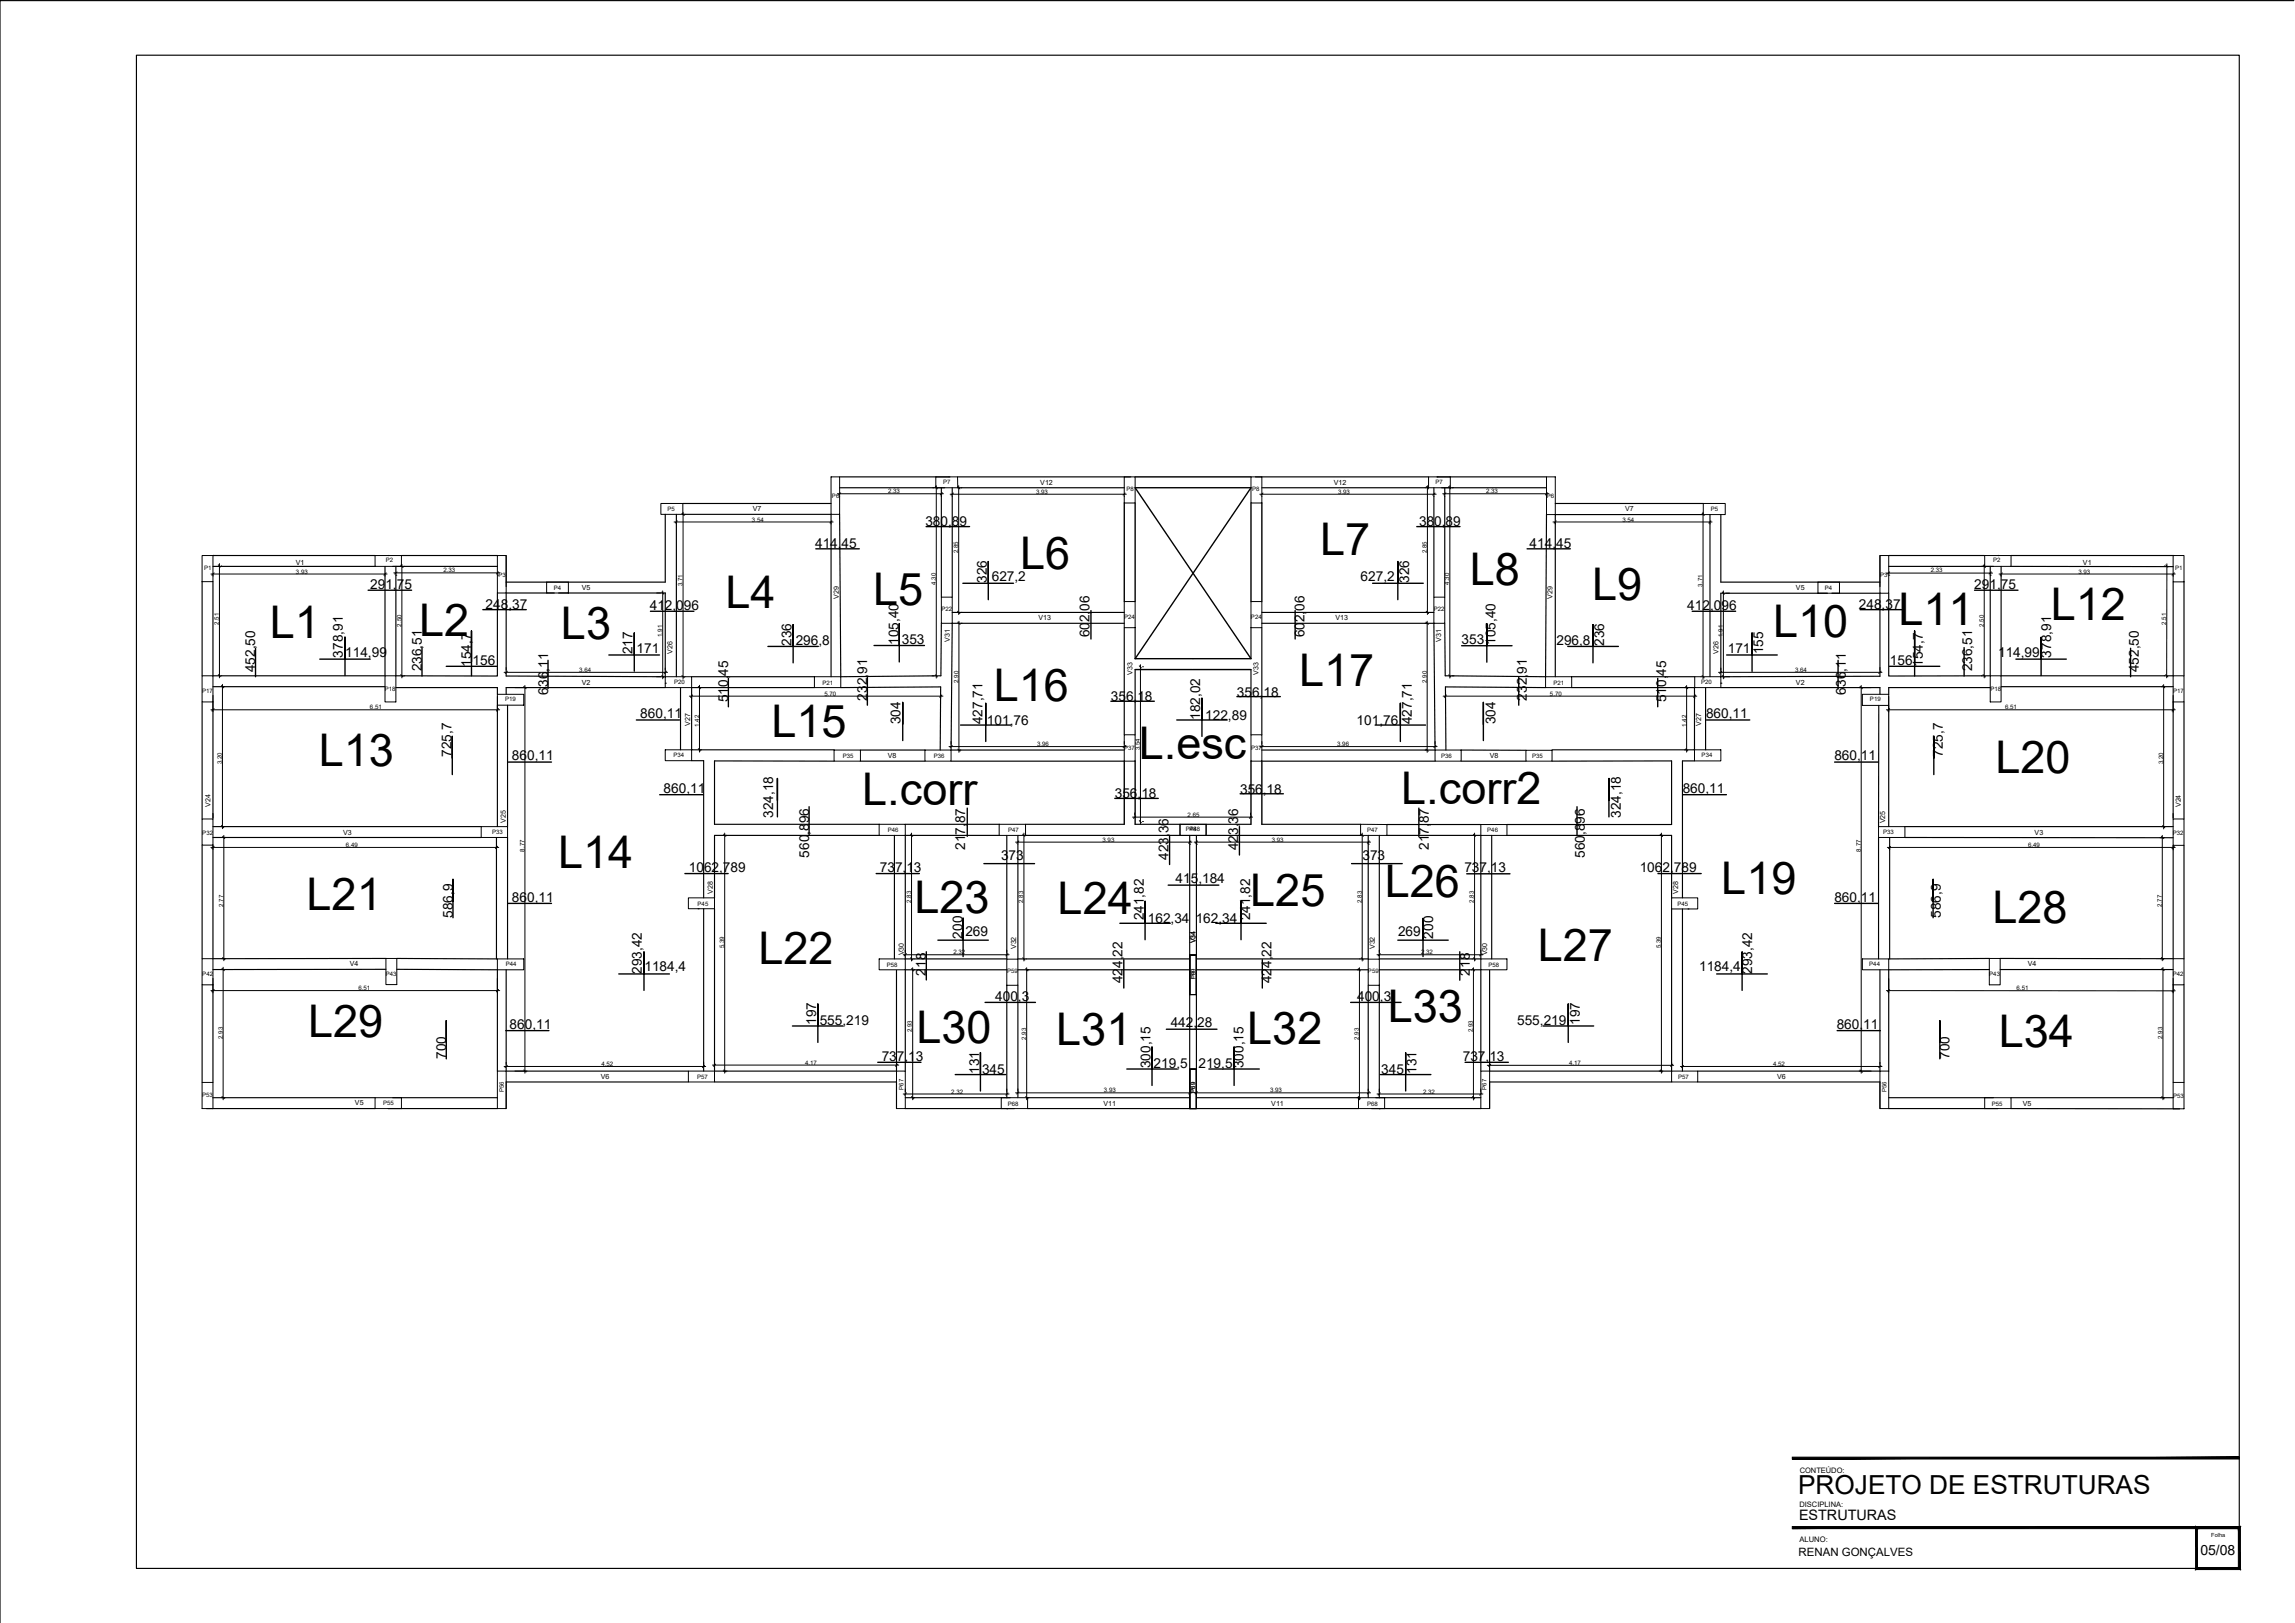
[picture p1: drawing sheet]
<svg xmlns="http://www.w3.org/2000/svg" width="420mm" height="297mm" viewBox="0 0 420 297" stroke-linecap="round" stroke-linejoin="round" font-family="sans-serif">
<defs><g id="words">
<g font-size="8.2">
<text x="241.7" y="101.5">L7</text>
<text x="186.8" y="104.2">L6</text>
<text x="269.1" y="107.1">L8</text>
<text x="132.8" y="111.2">L4</text>
<text x="159.9" y="110.7">L5</text>
<text x="291.5" y="109.9">L9</text>
<text x="375.5" y="113.5">L12</text>
<text x="49.4" y="116.7">L1</text>
<text x="76.8" y="116.4">L2</text>
<text x="102.7" y="116.9">L3</text>
<text x="324.6" y="116.5">L10</text>
<text x="347.6" y="114.3">L11</text>
<text x="237.8" y="125.5">L17</text>
<text x="181.9" y="128.4">L16</text>
<text x="141.2" y="134.9">L15</text>
<text x="58.4" y="140.3">L13</text>
<text x="208.5" y="138.9">L.esc</text>
<text x="365.3" y="141.5">L20</text>
<text x="157.9" y="147.4">L.corr</text>
<text x="256.5" y="147.1">L.corr2</text>
<text x="102.2" y="158.9">L14</text>
<text x="56.1" y="166.6">L21</text>
<text x="167.4" y="167.1">L23</text>
<text x="193.6" y="167.2">L24</text>
<text x="228.9" y="165.8">L25</text>
<text x="253.5" y="164.2">L26</text>
<text x="315.1" y="163.6">L19</text>
<text x="364.8" y="169">L28</text>
<text x="138.9" y="176.4">L22</text>
<text x="281.5" y="175.9">L27</text>
<text x="56.4" y="189.8">L29</text>
<text x="167.8" y="190.9">L30</text>
<text x="193.4" y="191.2">L31</text>
<text x="228.3" y="191">L32</text>
<text x="254.1" y="187.1">L33</text>
<text x="365.9" y="191.5">L34</text>
</g>
<text font-size="4.8" x="329.2" y="273.5">PROJETO DE ESTRUTURAS</text>
<g font-size="2.6">
<text x="329.4" y="278.2">ESTRUTURAS</text>
<text x="402.8" y="284.6">05/08</text>
</g>
<g font-size="2.5">
<text x="149.2" y="100.3">414,45</text>
<text x="169.4" y="96.2">380,89</text>
<text x="259.8" y="96.2">380,89</text>
<text x="280" y="100.3">414,45</text>
<text x="67.8" y="107.9">291,75</text>
<text x="180.6" y="106.7" transform="rotate(-90 180.6 106.7)">326</text>
<text x="181.6" y="106.3">627,2</text>
<text x="249.1" y="106.3">627,2</text>
<text x="258" y="106.7" transform="rotate(-90 258 106.7)">326</text>
<text x="361.4" y="107.9">291,75</text>
<text x="88.9" y="111.5">248,37</text>
<text x="119" y="111.7">412,096</text>
<text x="308.9" y="111.7">412,096</text>
<text x="340.3" y="111.5">248,37</text>
<text x="115.8" y="119.7" transform="rotate(-90 115.8 119.7)">217</text>
<text x="116.5" y="119.6">171</text>
<text x="144.9" y="118.2" transform="rotate(-90 144.9 118.2)">236</text>
<text x="145.7" y="118.1">296,8</text>
<text x="164.5" y="118.1" transform="rotate(-90 164.5 118.1)">105,40</text>
<text x="165.1" y="117.9">353</text>
<text x="199.5" y="116.7" transform="rotate(-90 199.5 116.7)">602,06</text>
<text x="238.8" y="116.7" transform="rotate(-90 238.8 116.7)">602,06</text>
<text x="267.6" y="117.9">353</text>
<text x="273.8" y="118.1" transform="rotate(-90 273.8 118.1)">105,40</text>
<text x="284.9" y="118.1">296,8</text>
<text x="293.7" y="118.2" transform="rotate(-90 293.7 118.2)">236</text>
<text x="316.3" y="119.6">171</text>
<text x="322.8" y="119.7" transform="rotate(-90 322.8 119.7)">155</text>
<text x="46.7" y="123" transform="rotate(-90 46.7 123)">452,50</text>
<text x="62.8" y="120.3" transform="rotate(-90 62.8 120.3)">378,91</text>
<text x="63.2" y="120.3">114,99</text>
<text x="77.2" y="122.9" transform="rotate(-90 77.2 122.9)">236,51</text>
<text x="86.3" y="122.1" transform="rotate(-90 86.3 122.1)">154,7</text>
<text x="86.5" y="121.7">156</text>
<text x="346" y="121.7">156</text>
<text x="352" y="122.1" transform="rotate(-90 352 122.1)">154,7</text>
<text x="361.1" y="122.9" transform="rotate(-90 361.1 122.9)">236,51</text>
<text x="365.8" y="120.3">114,99</text>
<text x="375.5" y="120.3" transform="rotate(-90 375.5 120.3)">378,91</text>
<text x="391.5" y="123" transform="rotate(-90 391.5 123)">452,50</text>
<text x="100.4" y="127.1" transform="rotate(-90 100.4 127.1)">636,11</text>
<text x="117.2" y="131.4">860,11</text>
<text x="133.3" y="128.5" transform="rotate(-90 133.3 128.5)">510,45</text>
<text x="158.7" y="128.2" transform="rotate(-90 158.7 128.2)">232,91</text>
<text x="203.4" y="128.3">356,18</text>
<text x="219.7" y="131.8" transform="rotate(-90 219.7 131.8)">182,02</text>
<text x="220.6" y="131.7">122,89</text>
<text x="226.4" y="127.5">356,18</text>
<text x="279.5" y="128.2" transform="rotate(-90 279.5 128.2)">232,91</text>
<text x="305" y="128.5" transform="rotate(-90 305 128.5)">510,45</text>
<text x="312.3" y="131.4">860,11</text>
<text x="337.9" y="127.1" transform="rotate(-90 337.9 127.1)">636,11</text>
<text x="164.8" y="132.6" transform="rotate(-90 164.8 132.6)">304</text>
<text x="179.9" y="132.5" transform="rotate(-90 179.9 132.5)">427,71</text>
<text x="180.7" y="132.6">101,76</text>
<text x="248.4" y="132.6">101,76</text>
<text x="258.4" y="132.5" transform="rotate(-90 258.4 132.5)">427,71</text>
<text x="273.8" y="132.6" transform="rotate(-90 273.8 132.6)">304</text>
<text x="82.6" y="138.5" transform="rotate(-90 82.6 138.5)">725,7</text>
<text x="93.7" y="139.1">860,11</text>
<text x="335.8" y="139.1">860,11</text>
<text x="355.7" y="138.5" transform="rotate(-90 355.7 138.5)">725,7</text>
<text x="121.5" y="145.1">860,11</text>
<text x="141.6" y="149.7" transform="rotate(-90 141.6 149.7)">324,18</text>
<text x="204.1" y="146.1">356,18</text>
<text x="227" y="145.3">356,18</text>
<text x="296.7" y="149.7" transform="rotate(-90 296.7 149.7)">324,18</text>
<text x="308.1" y="145.1">860,11</text>
<text x="176.7" y="155.6" transform="rotate(-90 176.7 155.6)">217,87</text>
<text x="226.7" y="155.6" transform="rotate(-90 226.7 155.6)">423,36</text>
<text x="261.6" y="155.6" transform="rotate(-90 261.6 155.6)">217,87</text>
<text x="126.1" y="159.5">1062,789</text>
<text x="148.2" y="157" transform="rotate(-90 148.2 157)">560,896</text>
<text x="161.1" y="159.6">737,13</text>
<text x="183.3" y="157.5">373</text>
<text x="213.9" y="157.3" transform="rotate(-90 213.9 157.3)">423,36</text>
<text x="215.2" y="161.5">415,184</text>
<text x="249.4" y="157.5">373</text>
<text x="268.1" y="159.6">737,13</text>
<text x="290.2" y="157" transform="rotate(-90 290.2 157)">560,896</text>
<text x="300.2" y="159.5">1062,789</text>
<text x="82.9" y="168" transform="rotate(-90 82.9 168)">586,9</text>
<text x="93.7" y="165">860,11</text>
<text x="335.8" y="165">860,11</text>
<text x="355.3" y="168" transform="rotate(-90 355.3 168)">586,9</text>
<text x="176.2" y="171.8" transform="rotate(-90 176.2 171.8)">200</text>
<text x="176.7" y="171.4">269</text>
<text x="209.4" y="168.4" transform="rotate(-90 209.4 168.4)">241,82</text>
<text x="210.1" y="168.9">162,34</text>
<text x="218.9" y="168.9">162,34</text>
<text x="228.9" y="168.4" transform="rotate(-90 228.9 168.4)">241,82</text>
<text x="255.9" y="171.4">269</text>
<text x="262.4" y="171.8" transform="rotate(-90 262.4 171.8)">200</text>
<text x="117.5" y="178.2" transform="rotate(-90 117.5 178.2)">293,42</text>
<text x="118" y="177.7">1184,4</text>
<text x="169.5" y="178.5" transform="rotate(-90 169.5 178.5)">218</text>
<text x="205.5" y="179.9" transform="rotate(-90 205.5 179.9)">424,22</text>
<text x="232.8" y="179.9" transform="rotate(-90 232.8 179.9)">424,22</text>
<text x="269.1" y="178.5" transform="rotate(-90 269.1 178.5)">218</text>
<text x="311.1" y="177.7">1184,4</text>
<text x="320.8" y="178.2" transform="rotate(-90 320.8 178.2)">293,42</text>
<text x="182.2" y="183.2">400,3</text>
<text x="248.5" y="183.2">400,3</text>
<text x="93.3" y="188.3">860,11</text>
<text x="149.4" y="187.6" transform="rotate(-90 149.4 187.6)">197</text>
<text x="150.1" y="187.6">555,219</text>
<text x="214.3" y="187.9">442,28</text>
<text x="277.7" y="187.6">555,219</text>
<text x="289.2" y="187.6" transform="rotate(-90 289.2 187.6)">197</text>
<text x="336.3" y="188.3">860,11</text>
<text x="81.7" y="193.8" transform="rotate(-90 81.7 193.8)">700</text>
<text x="161.4" y="194.1">737,13</text>
<text x="179.2" y="196.5" transform="rotate(-90 179.2 196.5)">131</text>
<text x="179.8" y="196.5">345</text>
<text x="210.6" y="195.5" transform="rotate(-90 210.6 195.5)">300,15</text>
<text x="211.2" y="195.4">219,5</text>
<text x="219.4" y="195.4">219,5</text>
<text x="227.7" y="195.5" transform="rotate(-90 227.7 195.5)">300,15</text>
<text x="252.9" y="196.5">345</text>
<text x="259.3" y="196.5" transform="rotate(-90 259.3 196.5)">131</text>
<text x="267.8" y="194.1">737,13</text>
<text x="356.9" y="193.8" transform="rotate(-90 356.9 193.8)">700</text>
</g>
<text font-size="2.1" x="329.3" y="284.8">RENAN GONÇALVES</text>
<g font-size="1.4">
<text x="329.5" y="269.5">CONTEÚDO:</text>
<text x="329.4" y="275.8">DISCIPLINA:</text>
<text x="329.4" y="282.1">ALUNO:</text>
</g>
<g font-size="1.3">
<text x="190.5" y="88.8">V12</text>
<text x="244.2" y="88.8">V12</text>
<text x="137.8" y="93.5">V7</text>
<text x="297.5" y="93.5">V7</text>
<text x="54.1" y="103.4">V1</text>
<text x="381.3" y="103.4">V1</text>
<text x="106.5" y="108.1">V5</text>
<text x="153.5" y="109.6" transform="rotate(-90 153.5 109.6)">V29</text>
<text x="190.1" y="113.5">V13</text>
<text x="244.5" y="113.5">V13</text>
<text x="284.2" y="109.6" transform="rotate(-90 284.2 109.6)">V29</text>
<text x="328.8" y="108.1">V5</text>
<text x="123.1" y="119.6" transform="rotate(-90 123.1 119.6)">V26</text>
<text x="173.9" y="117.5" transform="rotate(-90 173.9 117.5)">V31</text>
<text x="263.9" y="117.5" transform="rotate(-90 263.9 117.5)">V31</text>
<text x="314.6" y="119.6" transform="rotate(-90 314.6 119.6)">V26</text>
<text x="106.5" y="125.3">V2</text>
<text x="207.3" y="123.6" transform="rotate(-90 207.3 123.6)">V33</text>
<text x="230.4" y="123.6" transform="rotate(-90 230.4 123.6)">V33</text>
<text x="328.8" y="125.3">V2</text>
<text x="126.3" y="132.8" transform="rotate(-90 126.3 132.8)">V27</text>
<text x="311.4" y="132.8" transform="rotate(-90 311.4 132.8)">V27</text>
<text x="162.6" y="138.8">V8</text>
<text x="272.8" y="138.8">V8</text>
<text x="38.5" y="147.7" transform="rotate(-90 38.5 147.7)">V24</text>
<text x="399.2" y="147.7" transform="rotate(-90 399.2 147.7)">V24</text>
<text x="62.8" y="152.8">V3</text>
<text x="92.6" y="150.7" transform="rotate(-90 92.6 150.7)">V25</text>
<text x="345.1" y="150.7" transform="rotate(-90 345.1 150.7)">V25</text>
<text x="372.5" y="152.8">V3</text>
<text x="130.5" y="163.6" transform="rotate(-90 130.5 163.6)">V28</text>
<text x="307.3" y="163.6" transform="rotate(-90 307.3 163.6)">V28</text>
<text x="186" y="173.7" transform="rotate(-90 186 173.7)">V32</text>
<text x="218.9" y="172.7" transform="rotate(-90 218.9 172.7)">V34</text>
<text x="251.7" y="173.7" transform="rotate(-90 251.7 173.7)">V32</text>
<text x="64.1" y="176.9">V4</text>
<text x="165.5" y="174.9" transform="rotate(-90 165.5 174.9)">V30</text>
<text x="272.2" y="174.9" transform="rotate(-90 272.2 174.9)">V30</text>
<text x="371.3" y="176.9">V4</text>
<text x="110" y="197.4">V6</text>
<text x="325.3" y="197.4">V6</text>
<text x="65" y="202.3">V5</text>
<text x="202" y="202.4">V11</text>
<text x="232.7" y="202.4">V11</text>
<text x="370.3" y="202.3">V5</text>
</g>
<g font-size="1.1">
<text x="172.7" y="88.5">P7</text>
<text x="206.2" y="89.9">P8</text>
<text x="229.2" y="89.9">P8</text>
<text x="262.8" y="88.5">P7</text>
<text x="122.2" y="93.5">P5</text>
<text x="137.7" y="95.4">3.54</text>
<text x="152.3" y="91.2">P6</text>
<text x="162.6" y="90.3">2.33</text>
<text x="189.7" y="90.3">3.93</text>
<text x="245" y="90.3">3.93</text>
<text x="272.1" y="90.3">2.33</text>
<text x="283.2" y="91.2">P6</text>
<text x="297" y="95.4">3.54</text>
<text x="313.2" y="93.5">P5</text>
<text x="175.4" y="101.3" transform="rotate(-90 175.4 101.3)">2.85</text>
<text x="261.2" y="101.3" transform="rotate(-90 261.2 101.3)">2.85</text>
<text x="37.4" y="104.4">P1</text>
<text x="54.2" y="105">3.93</text>
<text x="70.6" y="102.9">P2</text>
<text x="81.2" y="104.8">2.33</text>
<text x="91.3" y="105.6">P3</text>
<text x="101.4" y="108">P4</text>
<text x="125" y="107.3" transform="rotate(-90 125 107.3)">3.71</text>
<text x="171.3" y="107" transform="rotate(-90 171.3 107)">4.30</text>
<text x="265.3" y="107" transform="rotate(-90 265.3 107)">4.30</text>
<text x="311.7" y="107.3" transform="rotate(-90 311.7 107.3)">3.71</text>
<text x="334.1" y="108">P4</text>
<text x="344.2" y="105.6">P3</text>
<text x="353.5" y="104.8">2.33</text>
<text x="364.9" y="102.9">P2</text>
<text x="380.5" y="105">3.93</text>
<text x="398.2" y="104.4">P1</text>
<text x="172.3" y="111.8">P22</text>
<text x="205.8" y="113.3">P24</text>
<text x="229" y="113.3">P24</text>
<text x="262.5" y="111.8">P22</text>
<text x="40" y="114.3" transform="rotate(-90 40 114.3)">2.51</text>
<text x="73.5" y="114.7" transform="rotate(-90 73.5 114.7)">2.50</text>
<text x="121.2" y="116.6" transform="rotate(-90 121.2 116.6)">1.91</text>
<text x="315.4" y="116.6" transform="rotate(-90 315.4 116.6)">1.91</text>
<text x="363.2" y="114.7" transform="rotate(-90 363.2 114.7)">2.50</text>
<text x="396.6" y="114.3" transform="rotate(-90 396.6 114.3)">2.51</text>
<text x="106" y="123">3.64</text>
<text x="123.4" y="125.3">P20</text>
<text x="150.6" y="125.3">P21</text>
<text x="175.5" y="125" transform="rotate(-90 175.5 125)">2.90</text>
<text x="261.2" y="125" transform="rotate(-90 261.2 125)">2.90</text>
<text x="284.4" y="125.3">P21</text>
<text x="311.4" y="125.3">P20</text>
<text x="328.6" y="123">3.64</text>
<text x="37" y="126.8">P17</text>
<text x="67.7" y="129.8">6.51</text>
<text x="70.4" y="126.4">P18</text>
<text x="92.5" y="128.3">P19</text>
<text x="150.9" y="127.3">5.70</text>
<text x="283.8" y="127.3">5.70</text>
<text x="342.3" y="128.3">P19</text>
<text x="364.4" y="126.4">P18</text>
<text x="367.1" y="129.8">6.51</text>
<text x="397.8" y="126.9">P17</text>
<text x="128" y="133" transform="rotate(-90 128 133)">1.42</text>
<text x="189.9" y="136.5">3.96</text>
<text x="205.8" y="137.2">P37</text>
<text x="208.7" y="137.3" transform="rotate(-90 208.7 137.3)">3.54</text>
<text x="229.1" y="137.2">P37</text>
<text x="244.8" y="136.5">3.96</text>
<text x="308.7" y="133" transform="rotate(-90 308.7 133)">1.42</text>
<text x="40.6" y="139.9" transform="rotate(-90 40.6 139.9)">3.20</text>
<text x="123.3" y="138.5">P34</text>
<text x="154.3" y="138.8">P35</text>
<text x="171" y="138.7">P36</text>
<text x="263.9" y="138.7">P36</text>
<text x="280.5" y="138.8">P35</text>
<text x="311.5" y="138.5">P34</text>
<text x="396" y="139.9" transform="rotate(-90 396 139.9)">3.20</text>
<text x="217.4" y="149.5">2.65</text>
<text x="37" y="152.8">P32</text>
<text x="63.3" y="155">6.49</text>
<text x="90.1" y="152.6">P33</text>
<text x="96" y="155.9" transform="rotate(-90 96 155.9)">8.77</text>
<text x="162.6" y="152.2">P46</text>
<text x="184.6" y="152.2">P47</text>
<text x="201.8" y="154">3.93</text>
<text x="217.1" y="152.2">P48</text>
<text x="217.8" y="152.2">P48</text>
<text x="232.8" y="154">3.93</text>
<text x="250.3" y="152.3">P47</text>
<text x="272.3" y="152.2">P46</text>
<text x="340.7" y="155.9" transform="rotate(-90 340.7 155.9)">8.77</text>
<text x="344.8" y="152.6">P33</text>
<text x="371.3" y="155">6.49</text>
<text x="397.8" y="152.8">P32</text>
<text x="40.9" y="165.9" transform="rotate(-90 40.9 165.9)">2.77</text>
<text x="127.7" y="165.8">P45</text>
<text x="166.8" y="165.2" transform="rotate(-90 166.8 165.2)">2.83</text>
<text x="187.3" y="165.3" transform="rotate(-90 187.3 165.3)">2.83</text>
<text x="249.3" y="165.3" transform="rotate(-90 249.3 165.3)">2.83</text>
<text x="269.8" y="165.2" transform="rotate(-90 269.8 165.2)">2.83</text>
<text x="307.1" y="165.8">P45</text>
<text x="395.8" y="166" transform="rotate(-90 395.8 166)">2.77</text>
<text x="132.6" y="173.6" transform="rotate(-90 132.6 173.6)">5.39</text>
<text x="304.1" y="173.6" transform="rotate(-90 304.1 173.6)">5.39</text>
<text x="37" y="178.7">P42</text>
<text x="70.7" y="178.6">P43</text>
<text x="92.6" y="176.8">P44</text>
<text x="162.3" y="176.9">P58</text>
<text x="174.5" y="174.7">2.32</text>
<text x="184.4" y="178">P59</text>
<text x="218.7" y="179.2" transform="rotate(-90 218.7 179.2)">P60</text>
<text x="250.4" y="178">P59</text>
<text x="260.2" y="174.7">2.32</text>
<text x="272.5" y="176.9">P58</text>
<text x="342.2" y="176.8">P44</text>
<text x="364.2" y="178.6">P43</text>
<text x="397.8" y="178.7">P42</text>
<text x="65.6" y="181.2">6.51</text>
<text x="369.2" y="181.2">6.51</text>
<text x="40.8" y="190.1" transform="rotate(-90 40.8 190.1)">2.93</text>
<text x="167" y="188.9" transform="rotate(-90 167 188.9)">2.93</text>
<text x="187.9" y="190.3" transform="rotate(-90 187.9 190.3)">2.93</text>
<text x="248.8" y="190.3" transform="rotate(-90 248.8 190.3)">2.93</text>
<text x="269.7" y="188.9" transform="rotate(-90 269.7 188.9)">2.93</text>
<text x="395.9" y="190.1" transform="rotate(-90 395.9 190.1)">2.93</text>
<text x="110.1" y="195.1">4.52</text>
<text x="127.6" y="197.4">P57</text>
<text x="147.4" y="194.9">4.17</text>
<text x="287.3" y="194.9">4.17</text>
<text x="307.2" y="197.4">P57</text>
<text x="324.6" y="195.1">4.52</text>
<text x="37" y="200.9">P53</text>
<text x="70.1" y="202.3">P55</text>
<text x="92.2" y="199.9" transform="rotate(-90 92.2 199.9)">P56</text>
<text x="165.4" y="199.5" transform="rotate(-90 165.4 199.5)">P67</text>
<text x="174.2" y="200.1">2.32</text>
<text x="184.5" y="202.3">P68</text>
<text x="202.1" y="199.9">3.93</text>
<text x="218.9" y="200" transform="rotate(-90 218.9 200)">P69</text>
<text x="232.5" y="199.9">3.93</text>
<text x="250.3" y="202.3">P68</text>
<text x="260.5" y="200.1">2.32</text>
<text x="272.2" y="199.5" transform="rotate(-90 272.2 199.5)">P67</text>
<text x="345.4" y="199.9" transform="rotate(-90 345.4 199.9)">P56</text>
<text x="364.7" y="202.3">P55</text>
<text x="397.8" y="200.9">P53</text>
</g>
<text font-size="1" x="404.8" y="281.3">Folha</text>
</g></defs>
<!-- layer: ALVENARIA -->
<g fill="none" stroke="#000" stroke-width=".21">
<path d="M121.8 94.1v12.4h-29.1M123.8 94.1v29.8M125 94.1h27.1v29.8M125 92.1h27.1M153.7 89.3h19.2M153.7 87.3h20M153.7 94.1l.2 29.8M172.3 89.3v20M173.7 87.3h.1M174.3 89.3v20M175.3 87.3h31.7M175.3 89.3h30.5"/>
<path d="M229.8 87.3h31.7M231 89.3h30.5M262.5 89.3v20M263.1 87.3h.1M263.1 87.3h20M263.9 89.3h19.2M264.5 89.3v20M283.1 94.2l-.1 29.7-18.4-.2-.1-9.6M284.7 92.1h27.1M311.8 94.2h-27.1v29.7M313.1 94.2v29.7M315 94.2v12.3h29.2"/>
<path d="M37 106.5v17.2M39 101.7h.1M39 103.7h29.7M39 101.7h29.7M70.5 103.7v20h-31.5v-17.2M71.1 101.7h.1M71.9 103.7h19.2M72.5 103.7v20h18.6v-15.2M73.5 101.7h17.6M92.7 101.7v5.6M101.5 108.5h-8.8v15.2l29.1 .2v-15.4h-19.5M172.3 114.1v9.6l-18.4 .2"/>
<path d="M174.3 112.1h31.5M205.8 114.1h-31.5l-.2 23.2h31.7M205.8 114.9v19.6M207.8 114.9v5.7M229 114.9v5.7M231 114.1h31.5l.2 23.2h-31.7M231 112.1h31.5M231 114.9v19.6M334.6 108.6h-19.6v15.3l29.2-.1v-15.2h-8.8M344.2 101.7v5.6M345.8 103.7h19.2M345.8 101.7h17.5"/>
<path d="M364.4 103.7v20h-18.6v-15.1M365.8 101.7h.1M366.4 103.7v20h31.4v-17.2M368.2 103.7h29.6M368.2 101.7h29.6M397.8 101.7h.1M399.8 106.5v17.2M37 128.5v21.4M39 128.5v21.4M39 125.7h31.5M72.5 125.8h18.6v1.3M91.1 129.1v22.2"/>
<path d="M92.9 129.1v22.2M121.8 125h.1M121.8 125.8h-29.1v1.3M124.6 125.8v11.4M126.6 139.2h2.2v25.1M126.6 123.9h22.5M149.1 125.8h-22.5v11.4h26.1M152.7 139.3h-21.9v11.6h30.2M153.9 125.8l18.3-.1-.1 11.6M157.5 139.3h11.8M157.5 137.3h11.8M174.1 139.3h31.7"/>
<path d="M207.8 122.5v12M229 122.5v12M231 139.3h31.7M267.5 139.3h11.9M267.5 137.3h11.9M283 125.8l-18.4-.1 .1 11.6M284.1 139.3h21.9v11.6h-30.1M287.7 125.8h22.6M287.7 123.9h22.6M310.2 125.8v11.4h-26.1M310.2 139.3h-2.2v25M312.3 125.8v11.4"/>
<path d="M315 125h.1M315 125.8h29.2v1.3M344 129.1l-.1 22.2M345.8 129.1v22.2M364.4 125.8h-18.6v1.3M366.4 125.7h31.4M397.8 128.5v21.4M399.8 128.5v21.4M37 154.7v20.8M39 154.7v20.8l31.7-.1M39 153.3h49.1M39 151.3h49.1"/>
<path d="M90.9 153.3v22.2M92.9 153.3v22.2M161 152.9h-30.2v11.4M163.7 152.9v22.6M165.7 150.9h17.2M182.9 152.9h-17.2v22.6h18.6v-22.6M186.4 152.9v22.6h31.4M187.7 152.9h28.3M187.7 150.9h18.1M207.8 150.9h8.2M217.8 152.9v21.9M219 152.9v21.9"/>
<path d="M220.8 152.9h28.3M220.8 150.9h8.2M231 150.9h18.1M250.5 152.9v22.6h-31.5M252.5 152.9v22.6h18.6v-22.6h-17.2M253.9 150.9h17.2M273.1 152.9v22.6M275.9 152.9h30.1v11.4M343.9 153.3v22.2M345.9 153.3v22.2M348.7 153.3h49.1M348.7 151.3h49.1"/>
<path d="M397.8 154.7v20.8l-31.6-.1M399.8 154.7v20.8M70.7 177.4h-31.7M72.6 177.4l18.5 .1v18.5M72.6 175.4l18.5 .1M92.7 177.5v18.5h33.3M127.8 166.3h.1M128.8 166.3v29.7M130.8 166.3v29.7h33.3v-18.4M184.3 177.5h-18.6v18.5M186.4 177.5h31.4M219 177.5h31.5"/>
<path d="M252.5 177.5h18.6v18.5M306 166.4v29.6h-33.3v-18.4M308 166.4v29.6M309 166.4h.1M344.2 177.5v18.5h-33.4M364.2 177.4l-18.4 .1v18.5M364.2 175.4l-18.4 .1M366.2 177.4h31.6M37 180.2v17.9M39 180.2v17.9M126 198h-33.3v4.9M130.8 198h33.3v4.9"/>
<path d="M184.3 180.3v20.6M186.4 180.3v20.6M217.8 182v13.7M219 182v13.7M250.5 180.3v20.6M252.5 180.3v20.6M306 198h-33.3v4.9M310.8 198h33.4v4.9M397.8 180.2v17.9M399.8 180.2v17.9M37.8 202.9h30.9M38.9 200.9h29.8"/>
<path d="M71.1 202.9h20M71.9 200.9h19.2M165.7 200.9h19.3M165.7 202.9h20M184.3 202.9h.1M188.1 200.9h29.7M188.1 202.9h29.7M219 200.9h29.7M219 202.9h29.7M251.1 202.9h20M251.9 200.9h19.2M252.5 202.9h.1"/>
<path d="M345.8 200.9h19.2M345.8 202.9h20M368.2 200.9h29.7M368.2 202.9h30.8"/>
</g>
<!-- layer: PILAR -->
<g fill="none" stroke="#000" stroke-width=".18">
<path d="M121 92.1h4v2h-4zM152.1 87.3h1.6v6.8h-1.6zM171.3 87.3h4v2h-4zM205.8 87.3h2v4.8h-2zM229 87.3h2v4.8h-2zM261.5 87.3h4v2h-4zM283.1 87.3h1.6v6.9h-1.6zM311.8 92.1h4v2.1h-4zM37 101.7h2v4.8h-2zM68.7 101.7h4.8v2h-4.8zM91.1 101.7h1.6v6.8h-1.6zM100.1 106.5h4v2h-4z"/>
<path d="M172.3 109.3h2v4.8h-2zM205.8 110.1h2v4.8h-2zM229 110.1h2v4.8h-2zM262.5 109.3h2v4.8h-2zM332.8 106.5h4v2.1h-4zM344.2 101.7h1.6v6.9h-1.6zM363.3 101.7h4.9v2h-4.9zM397.8 101.7h2v4.8h-2zM37 123.7h2v4.8h-2zM70.5 123.7h2v4.8h-2zM91.1 127.1h4.8v2h-4.8zM121.8 137.2h4.8v2h-4.8z"/>
<path d="M121.8 123.9h4.8v1.9h-4.8zM149.1 123.9h4.8v1.9h-4.8zM152.7 137.3h4.8v2h-4.8zM169.3 137.3h4.8v2h-4.8zM205.8 134.5h2v4.8h-2zM229 134.5h2v4.8h-2zM262.7 137.3h4.8v2h-4.8zM279.4 137.3h4.7v2h-4.7zM283 123.9h4.7v1.9h-4.7zM310.2 137.2h4.8v2.1h-4.8zM310.3 123.9h4.7v1.9h-4.7zM341 127.1h4.8v2h-4.8z"/>
<path d="M364.4 123.7h2v4.8h-2zM397.8 123.7h2v4.8h-2zM37 149.9h2v4.8h-2zM88.1 151.3h4.8v2h-4.8zM161 150.9h4.7v2h-4.7zM182.9 150.9h4.8v2h-4.8zM216 150.9h4.8v2h-4.8zM249.1 150.9h4.8v2h-4.8zM271.1 150.9h4.8v2h-4.8zM343.9 151.3h4.8v2h-4.8zM397.8 149.9h2v4.8h-2zM37 175.5h2v4.7h-2z"/>
<path d="M70.7 175.4h1.9v4.8h-1.9zM91.1 175.5h4.8v2h-4.8zM126 164.3h4.8v2h-4.8zM161 175.5h4.7v2h-4.7zM184.3 175.5h2.1v4.8h-2.1zM217.8 174.8h1.2v7.2h-1.2zM250.5 175.5h2v4.8h-2zM271.1 175.5h4.8v2h-4.8zM306 164.3h4.8v2.1h-4.8zM341 175.5h4.8v2h-4.8zM364.2 175.4h2v4.8h-2zM397.8 175.5h2v4.7h-2z"/>
<path d="M37 198.1h2v4.8h-2zM91.1 196h1.6v6.9h-1.6zM126 196h4.8v2h-4.8zM164.1 196h1.6v6.9h-1.6zM217.8 195.7h1.2v7.2h-1.2zM271.1 196h1.6v6.9h-1.6zM306 196h4.8v2h-4.8zM344.2 196h1.6v6.9h-1.6zM397.8 198.1h2v4.8h-2zM68.7 200.9h4.8v2h-4.8zM183.3 200.9h4.8v2h-4.8zM248.7 200.9h4.8v2h-4.8z"/>
<path d="M363.3 200.9h4.9v2h-4.9z"/>
</g>
<!-- layer: ESTRUTURA -->
<path d="M205.8 92.1v18M207.8 92.1v18M207.8 89.3h21.2l-21.2 31.3h21.2zM207.8 87.3h21.2M229 92.1v18M231 92.1v18M205.8 139.3v11.6M207.8 139.3v11.6M207.8 122.5h21.2M229 139.3v11.6M231 139.3v11.6" fill="none" stroke="#000" stroke-width=".25"/>
<!-- layer: LINHA DE MOMENTOS -->
<g fill="none" stroke="#000" stroke-width=".25">
<path d="M169.5 96.4h8M259.4 96.4h7.9M46.8 118.6v5.3M67.4 108h8M77.3 118.5v5.2M88.4 111.6h8M111.5 119.9h9.2M116.1 119.9v-4v6.9M119.1 111.9h7.9M140.6 118.3h9.2M145.2 118.3v-4v7M149.4 100.4h7.9"/>
<path d="M160 118.1h9.2M164.6 118.1v-3.9v6.9M176.3 106.8h9.2M180.9 106.8v-4v7M199.7 111.7v5.3M237.1 111.7v5.3M251.3 106.8h9.3M255.9 106.8v-4v7M267.6 118.2h9.2M272.2 118.2v-4v7M279.6 100.4h7.9M287 118.3h9.3"/>
<path d="M291.6 118.3v-4v7M309.8 111.9h8M316.1 119.9h9.3M320.8 119.9v-4v7M340.5 111.6h7.9M359.6 118.5v5.2M361.5 108h7.9M390.1 118.6v5.3M58.5 120.6h9.3M63.2 120.6v-4v7M81.7 121.9h9.2M82.8 138.8v-4v7"/>
<path d="M86.3 121.1v-5.6v8.2M93 139.5h8M100.3 120.8v5.2M116.5 131.8h7.9M133.3 124.1v5.3M158.8 123.9v5.2M165.3 132.5v-3.9v6.9M175.9 132.7h9.2M180.5 132.7v-4v7M203.4 128.3h7.9M215.4 131.8h9.3M220 131.8v-4v7"/>
<path d="M226.4 127.5h8M251.8 132.7h9.2M256.4 132.7v-4v7M271.6 132.6v-4v6.9M278 123.9v5.2M303.5 124.1v5.3M312.4 131.8h7.9M335.9 139.5h7.9M336.5 120.8v5.3M345.9 121.9h9.2M350.5 121.1v-5.6v8.2M354 138.8v-4v7"/>
<path d="M369.1 120.6h9.2M373.7 120.6v-3.9v6.9M120.8 145.4h7.9M125.4 159.9h7.9M142.3 146.5v-4v7M148.1 147.6v5.2M160.4 159.9h7.9M177.1 147.9v5.2M180.1 158.1h9.3M204.1 146.1h7.9M214.1 153.1v5.1M226.9 151.3v5.2"/>
<path d="M227 145.3h7.9M247.4 158.1h9.3M259.8 147.9v5.2M268.5 159.9h7.9M288.7 147.6v5.2M294.6 146.5v-4v7M303.5 159.9h7.9M308.1 145.4h8M82.9 165v-4.1v7.1M93 165.3h8M113.3 178.3h9.3M117.9 178.3v-4.1v7.1"/>
<path d="M169.6 174.2v5.2M171.7 172.1h9.2M176.3 172.1v-4.1v7.1M205 169h9.2M205.7 175.6v5.2M209.6 169v-4v7M213.9 162h9.2M222.6 169h9.2M227.2 169v-4v7M231.1 175.6v5.2M255.9 172.1h9.2M260.5 172.1v-4v7"/>
<path d="M267.3 174.2v5.2M314.3 178.3h9.3M318.9 178.3v-4.1v7.1M335.9 165.3h7.9M353.9 165v-4.1v7.1M81.7 190.8v-4v7M92.6 188.6h7.9M145.1 187.8h9.2M149.7 187.8v-4v7M160.7 194.4h7.9M174.9 196.7h9.2M179.5 196.7v-4.1v7.1"/>
<path d="M180.3 183.5h9.3M206.3 195.7h9.2M210.9 195.7v-4.1v7.1M213.5 188.4h9.3M221.3 195.7h9.2M225.9 195.7v-4.1v7.1M247.3 183.5h9.2M252.7 196.7h9.3M257.3 196.7v-4v7M268.2 194.4h7.9M282.5 187.8h9.3M287.1 187.8v-4v7"/>
<path d="M336.3 188.6h8M355.1 190.8v-4v7"/>
</g>
<!-- layer: COTAS -->
<g fill="none" stroke="#000" stroke-width=".18">
<path d="M123.4 95.5h29.1M123.8 95.7v.2M125.1 93.8v30.4M125.4 94.1h.1M152.1 95.7v.2M153.3 90.4h19.4M153.7 90.8v.1M170.7 89.3h.3M171.4 88.9v35.2M172.3 90.8v.1M173.9 90.5h32.3M174.3 90.8v.1"/>
<path d="M175.5 88.9v23.6M175.9 89.3h.1M205.8 90.8v.1M230.6 90.5h32.3M231 90.8v.1M260.9 89.3h.1M261.3 88.9v23.6M262.5 90.8v.1M264.1 90.4h19.4M264.5 90.8v.1M265.4 88.9v35.2M265.8 89.3h.3"/>
<path d="M283.1 90.8v.1M284.3 95.5h29.1M284.7 95.7v.2M311.4 94.2h.1M311.8 93.8v30.4M313.1 95.7v.2M38.6 105.1h32.3M39 105.3v.1M40.2 103.2v20.9M40.6 103.6h.1M70.5 105.3v.1M72.1 104.8h19.4"/>
<path d="M72.5 105.3h.1M73.6 103.3v20.8M74 103.7h.1M91.1 105.3h.1M120.2 108.5h.7M121.3 108.1v16.1M175.6 113.7v24M175.9 112.1h.1M175.9 114.1h.1M260.9 114.1h.1M260.9 112.1h.1M261.3 113.7v24"/>
<path d="M315.5 108.1v16.1M315.9 108.6h.8M345.4 104.9h19.4M345.8 105.3h.1M362.8 103.7h.1M363.3 103.3v20.8M364.4 105.3h.1M366 105.1h32.2M366.4 105.3v.2M396.2 103.6h.1M396.7 103.2v20.9M397.8 105.3v.2"/>
<path d="M38.6 129.9h52.9M39 127.3v3M40.6 123.7h.1M40.6 125.7h.5M40.7 125.3v26.4M74 123.7h.1M91.1 127.5v2.8M92.3 123h29.9M92.7 122.2v.4M94.3 125.8h2.2M96.1 125.5v70.9M120.2 123.9h.7"/>
<path d="M121.8 122.2v.4M125.4 123.9h.1M126.2 127.4h46.4M126.6 127.5v.3M128.1 125.4v12.3M128.2 125.8h.2M128.2 137.2h.2M170.6 123.7h.4M172.2 127.3v.5M173.7 136.6h32.5M174.1 135.7v.5M175.7 137.3h.2"/>
<path d="M205.8 135.7v.5M208.8 121.7v29.1M209.2 122h.1M230.6 136.6h32.5M231 135.7v.5M260.9 137.3h.2M262.7 135.7v.5M264.2 127.4h46.4M264.6 127.3v.5M265.8 123.7h.4M308.4 125.8h.3M308.4 137.2h.3"/>
<path d="M308.8 125.5v12.2M310.3 127.5v.3M311.4 123.9h.1M314.6 123h30M315 122.2v.5M315.9 123.9h.8M340.4 125.8h2.2M340.7 125.5v70.9M344.2 122.2v.5M345.4 129.9h52.8M345.8 127.5v2.8M362.8 123.7h.1"/>
<path d="M395.7 125.7h.5M396.1 125.3v26.4M396.2 123.7h.1M397.8 127.3v3M38.6 155.1h52.7M39 154.9v.6M40.6 151.3h.5M40.6 153.3h.8M41 152.9v22.9M90.9 154.9v.6M132.4 152.9h.7M132.7 152.5v43.9"/>
<path d="M166.9 152.5v23.4M167.3 152.9h.1M185.9 154.1h32.3M186.4 154.5h.1M187.5 152.5v23.4M187.8 152.9h.1M207.3 149.5h22M207.7 148.8v.4M209.2 150.4h.1M217.8 154.5h.1M218.6 154.1h32.3M219 154.5h.1"/>
<path d="M228.9 148.8v.4M248.9 152.9h.1M249.4 152.5v23.4M250.5 154.5h.1M269.5 152.9h.1M270 152.5v23.4M303.7 152.9h.7M304.2 152.5v43.9M345.5 155.1h52.7M345.9 154.9v.6M395.5 153.3h.7M395.7 151.3h.5"/>
<path d="M395.9 152.9v22.9M397.8 154.9v.6M39 179.1v2.6M40.6 175.5h.8M40.6 177.4h.6M40.9 177v24.3M91.1 179.1v2.6M165.4 174.7h19.3M165.7 173.9v.4M167.1 177.1v24.2M167.3 175.5h.1M167.3 177.5h.2"/>
<path d="M184.3 173.9v.4M187.8 175.5h.1M187.9 177.5h.5M188 177.1v24.2M248.5 177.5h.4M248.9 177.1v24.2M248.9 175.5h.1M252.1 174.7h19.4M252.5 173.9v.4M269.4 177.5h.1M269.5 175.5h.1M269.7 177.1v24.2"/>
<path d="M271.1 173.9v.4M345.8 179.1v2.6M395.5 175.5h.7M395.6 177.4h.6M396 177.1v24.2M397.8 179.1v2.6M38.6 181.3h52.9M92.3 195.2h36.9M92.7 194.4v.4M94.3 196h2.2M128.8 194.4v.4M130.4 194.9h34.1"/>
<path d="M130.8 194.4v.1M132.4 196h.7M164.1 194.4v.1M165.7 199.3v.5M184.3 199.3v.5M186.4 199.3v.3M217.8 199.3v.3M219 199.3v.3M250.5 199.3v.3M252.5 199.3v.5M271.1 199.3v.5M272.3 195h34.1"/>
<path d="M272.7 194.4v.1M303.7 196h.7M306 194.4v.1M307.6 195.2h37M308 194.4v.4M340.4 196h2.2M344.2 194.4v.4M345.4 181.3h52.8M40.6 200.9h.6M165.4 200.2h19.3M167.3 200.9h.2M185.9 200h32.3"/>
<path d="M187.9 200.9h.5M218.6 200h32.3M248.5 200.9h.4M252.1 200.2h19.4M269.4 200.9h.1M395.6 200.9h.6"/>
</g>
<!-- layer: 0 -->
<g fill="none" stroke="#000" stroke-width=".18">
<path d="M124 95.3l-.4 .4M124.8 94l.5 .3M152.3 95.3l-.4 .4M153.9 90.2l-.4 .4M171.2 89.1l.4 .4M172.6 90.2l-.5 .4M174.5 90.2l-.4 .4M175.3 89.1l.4 .4M206 90.2l-.4 .4M231.2 90.2l-.4 .4M261.1 89.1l.4 .4M262.7 90.2l-.4 .4"/>
<path d="M264.7 90.2l-.4 .4M265.2 89.1l.4 .4M283.3 90.2l-.4 .4M284.9 95.3l-.4 .4M311.6 94l.4 .3M313.2 95.3l-.4 .4M39.2 104.8l-.4 .5M40 103.4l.3 .4M70.7 104.8l-.4 .5M72.7 104.7l-.4 .4M73.4 103.4l.4 .5M91.3 104.7l-.4 .4"/>
<path d="M121.2 108.4l.3 .3M175.3 111.9l.4 .4M175.3 113.9l.5 .4M261.1 113.9l.4 .4M261.1 111.9l.4 .4M315.3 108.4l.4 .3M345.9 104.7l-.3 .4M363.1 103.5l.4 .4M364.6 104.7l-.4 .4M366.6 104.8l-.4 .5M396.5 103.4l.4 .4M398.1 104.8l-.5 .5"/>
<path d="M39.2 129.7l-.4 .4M40 123.5l.3 .4M40.6 125.5l.3 .4M73.4 123.5l.4 .4M91.3 129.7l-.4 .4M92.9 122.8l-.4 .5M95.9 125.6l.4 .5M121.2 123.6l.3 .4M122 122.8l-.4 .5M124.8 123.6l.5 .4M126.8 127.2l-.4 .4M127.8 137l.4 .4"/>
<path d="M127.8 125.6l.4 .5M171.2 123.5l.4 .4M172.4 127.2l-.4 .4M174.3 136.4l-.4 .4M175.3 137.1l.5 .4M206 136.4l-.4 .4M208.6 121.9l.4 .3M231.2 136.4l-.4 .4M261.1 137.1l.4 .4M262.9 136.4l-.4 .4M264.8 127.2l-.4 .4M265.2 123.5l.4 .4"/>
<path d="M308.6 137.1l.4 .3M308.6 125.6l.4 .5M310.4 127.2l-.4 .4M311.6 123.6l.4 .5M315.2 122.8l-.4 .5M315.3 123.6l.4 .5M340.5 125.6l.5 .5M344.4 122.8l-.4 .5M345.9 129.7l-.3 .4M363.1 123.5l.4 .4M395.9 125.5l.4 .4M396.5 123.5l.4 .4"/>
<path d="M398.1 129.7l-.5 .4M39.2 154.9l-.4 .4M40.6 151.1l.3 .4M40.8 153.1l.3 .4M91.1 154.9l-.4 .4M132.5 152.7l.4 .4M166.7 152.7l.4 .4M186.5 153.9l-.4 .4M187.2 152.7l.4 .4M207.9 149.3l-.4 .5M208.6 150.2l.4 .4M218 153.9l-.4 .4"/>
<path d="M219.2 153.9l-.4 .4M229.1 149.3l-.4 .5M249.2 152.7l.4 .4M250.7 153.9l-.4 .4M269.7 152.7l.4 .4M304 152.7l.4 .4M346.1 154.9l-.4 .4M395.7 153.1l.4 .4M395.9 151.1l.4 .4M398.1 154.9l-.5 .4M40.6 177.2l.5 .5M40.8 175.2l.3 .4"/>
<path d="M165.9 174.5l-.4 .4M166.7 175.3l.4 .4M166.9 177.3l.4 .4M184.5 174.5l-.4 .4M187.2 175.3l.4 .4M187.8 177.3l.4 .4M248.7 177.3l.3 .4M249.2 175.3l.4 .4M252.7 174.5l-.4 .4M269.6 177.3l.4 .4M269.7 175.3l.4 .4M271.3 174.5l-.4 .4"/>
<path d="M395.7 175.2l.4 .5M395.8 177.2l.4 .5M39.2 181.1l-.4 .4M91.3 181.1l-.4 .4M92.9 195l-.4 .4M95.9 195.8l.4 .4M129 195l-.4 .4M131 194.8l-.4 .3M132.5 195.8l.4 .4M164.3 194.8l-.4 .3M186.5 199.8l-.4 .4M218 199.8l-.4 .4"/>
<path d="M219.2 199.8l-.4 .4M250.7 199.8l-.4 .4M272.9 194.8l-.4 .3M304 195.8l.3 .4M306.2 194.8l-.4 .3M308.2 195l-.4 .4M340.5 195.8l.5 .4M344.3 195l-.3 .4M345.9 181.1l-.3 .4M398.1 181.1l-.5 .4M40.6 200.7l.5 .4M165.9 200l-.3 .4"/>
<path d="M166.9 200.7l.4 .4M184.5 200l-.4 .4M187.8 200.7l.4 .4M248.7 200.7l.3 .4M252.7 200l-.4 .4M269.6 200.7l.4 .4M271.3 200l-.4 .4M395.8 200.7l.4 .4"/>
</g>
<!-- layer: TEXTO -->
<g fill="#000" stroke="#000" stroke-width=".18">
<path d="M328.1 279.4v.4l81.9-.4zM328.1 279.8l81.9-.4v.4z"/>
<path d="M328.1 266.7v.3l81.9-.3zM328.1 267l81.9-.3v.3z"/>
<path d="M402 287.3h8.2l-.4-.4zM402.3 286.9h7.5l-7.8 .4zM402 279.4v7.9l.3-.4zM402 279.4l.3 .4v7.1zM402 279.4l.3 .4 7.9-.4zM402.3 279.8l7.9-.4-.4 .4zM410.2 279.4l-.4 .4 .4 7.5zM409.8 279.8l.4 7.5-.4-.4z"/>
</g>
<path d="M25 10.1h385v276.9h-385zM419.9 .1h-419.9v296.9" fill="none" stroke="#000" stroke-width=".21"/>
<use href="#words"/>
</svg>
